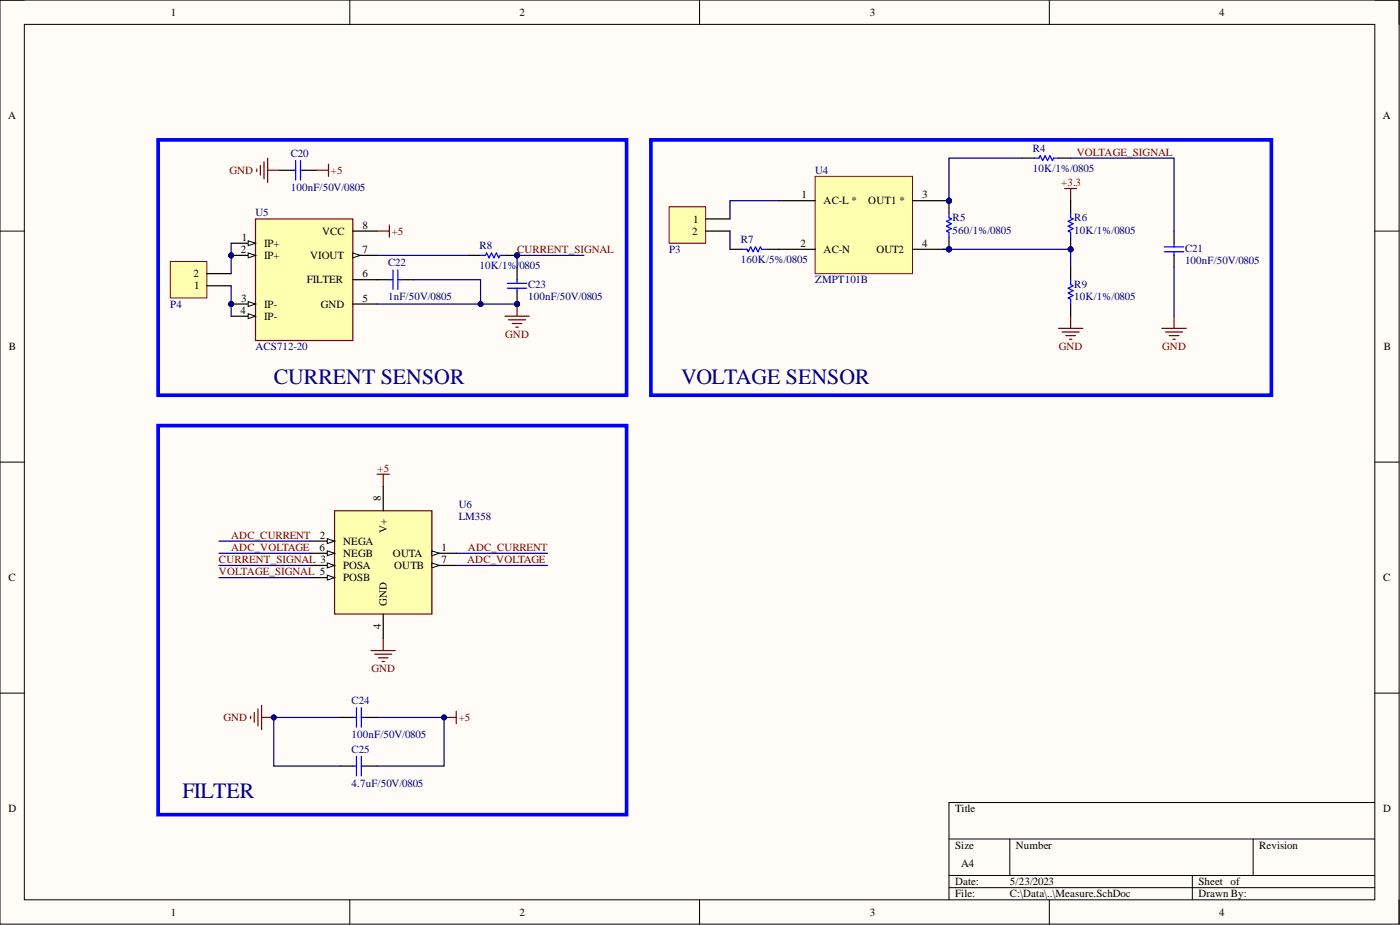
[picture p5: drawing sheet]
<svg xmlns="http://www.w3.org/2000/svg" width="292mm" height="193mm" viewBox="0 0 292 193" stroke-linecap="round" stroke-linejoin="round" font-family="sans-serif">
<defs><g id="words">
<g font-size="4.6" fill="#000080">
<text x="57.1" y="80.2">CURRENT SENSOR</text>
<text x="142.2" y="80.2">VOLTAGE SENSOR</text>
<text x="38.1" y="166.4">FILTER</text>
</g>
<g font-size="2.3">
<text x="35.6" y="3.3">1</text>
<text x="108.4" y="3.3">2</text>
<text x="181.5" y="3.3">3</text>
<text x="254.3" y="3.3">4</text>
<text x="1.7" y="24.9">A</text>
<text x="288.5" y="24.9">A</text>
<text x="167.2" y="41.4">1</text>
<text x="192.4" y="41.4">3</text>
<text x="75.6" y="47.7">8</text>
<text x="144.6" y="46.4">1</text>
<text x="171.9" y="42.6">AC-L *</text>
<text x="181.2" y="42.6">OUT1 *</text>
<text x="50.3" y="52.8">2</text>
<text x="50.4" y="50.2">1</text>
<text x="55.1" y="51.5">IP+</text>
<text x="67.2" y="49">VCC</text>
<text x="75.6" y="52.8">7</text>
<text x="144.4" y="49">2</text>
<text x="167" y="51.5">2</text>
<text x="171.9" y="52.8">AC-N</text>
<text x="182.9" y="52.8">OUT2</text>
<text x="192.4" y="51.5">4</text>
<text x="40.4" y="57.8">2</text>
<text x="55.1" y="54">IP+</text>
<text x="64.1" y="59.1">FILTER</text>
<text x="64.7" y="54">VIOUT</text>
<text x="75.6" y="57.8">6</text>
<text x="40.5" y="60.4">1</text>
<text x="50.2" y="65.5">4</text>
<text x="50.3" y="62.9">3</text>
<text x="55.1" y="64.2">IP-</text>
<text x="66.9" y="64.2">GND</text>
<text x="75.6" y="62.9">5</text>
<text x="55.1" y="66.7">IP-</text>
<text x="1.9" y="73.1">B</text>
<text x="288.7" y="73.1">B</text>
<text x="79.5" y="104.5" transform="rotate(-90 79.5 104.5)">8</text>
<text x="66.8" y="112.4">2</text>
<text x="71.6" y="113.6">NEGA</text>
<text x="80.7" y="111.2" transform="rotate(-90 80.7 111.2)">V+</text>
<text x="66.7" y="114.9">6</text>
<text x="71.6" y="116.2">NEGB</text>
<text x="71.6" y="118.7">POSA</text>
<text x="82" y="116.2">OUTA</text>
<text x="82.2" y="118.7">OUTB</text>
<text x="92.1" y="114.9">1</text>
<text x="92.1" y="117.5">7</text>
<text x="1.8" y="121.3">C</text>
<text x="71.6" y="121.3">POSB</text>
<text x="288.6" y="121.3">C</text>
<text x="79.5" y="131.2" transform="rotate(-90 79.5 131.2)">4</text>
<text x="80.7" y="126.3" transform="rotate(-90 80.7 126.3)">GND</text>
<text x="1.8" y="169.5">D</text>
<text x="199.3" y="169.5">Title</text>
<text x="288.6" y="169.5">D</text>
<text x="199.3" y="177.1">Size</text>
<text x="212" y="177.1">Number</text>
<text x="262.7" y="177.1">Revision</text>
<text x="199.3" y="184.7">Date:</text>
<text x="200.5" y="180.9">A4</text>
<text x="210.7" y="184.7">5/23/2023</text>
<text x="250" y="184.7">Sheet of</text>
<text x="35.6" y="191">1</text>
<text x="108.4" y="191">2</text>
<text x="181.5" y="191">3</text>
<text x="199.3" y="187.2">File:</text>
<text x="210.7" y="187.2">C:\Data\..\Measure.SchDoc</text>
<text x="250" y="187.2">Drawn By:</text>
<text x="254.3" y="191">4</text>
</g>
<g font-size="2.3" fill="#000080">
<text x="60.7" y="32.7">C20</text>
<text x="215.5" y="35.8">10K/1%/0805</text>
<text x="215.5" y="31.7">R4</text>
<text x="60.7" y="39.8">100nF/50V/0805</text>
<text x="170.1" y="36.3">U4</text>
<text x="53.3" y="45.2">U5</text>
<text x="198.8" y="46.2">R5</text>
<text x="224.1" y="46.2">R6</text>
<text x="100" y="52">R8</text>
<text x="139.6" y="52.8">P3</text>
<text x="154.6" y="50.7">R7</text>
<text x="198.8" y="48.7">560/1%/0805</text>
<text x="224.1" y="48.7">10K/1%/0805</text>
<text x="247.2" y="52.5">C21</text>
<text x="81" y="55.6">C22</text>
<text x="100" y="56.1">10K/1%/</text>
<text x="108.4" y="56.1">0805</text>
<text x="154.6" y="54.8">160K/5%/0805</text>
<text x="170.1" y="59.1">ZMPT101B</text>
<text x="247.2" y="55.1">100nF/50V/0805</text>
<text x="35.5" y="64.2">P4</text>
<text x="81" y="62.7">1nF/50V/0805</text>
<text x="110.2" y="62.7">100nF/50V/0805</text>
<text x="110.2" y="60.1">C23</text>
<text x="224.1" y="62.7">10K/1%/0805</text>
<text x="224.1" y="60.1">R9</text>
<text x="53.3" y="73.1">ACS712-20</text>
<text x="95.7" y="106">U6</text>
<text x="95.7" y="108.6">LM358</text>
<text x="73.4" y="146.9">C24</text>
<text x="73.4" y="154">100nF/50V/0805</text>
<text x="73.4" y="157">C25</text>
<text x="73.4" y="164.1">4.7uF/50V/0805</text>
</g>
<g font-size="2.3" fill="#800000">
<text x="224.7" y="32.5">VOLTAGE_SIGNAL</text>
<text x="47.9" y="36.3">GND</text>
<text x="69" y="36.3">+5</text>
<text x="221.4" y="38.8">+3.3</text>
<text x="81.7" y="49">+5</text>
<text x="107.9" y="52.8">CURRENT_SIGNAL</text>
<text x="105.4" y="70.5">GND</text>
<text x="220.9" y="73.1">GND</text>
<text x="242.5" y="73.1">GND</text>
<text x="78.8" y="98.4">+5</text>
<text x="48.2" y="112.4">ADC_CURRENT</text>
<text x="45.7" y="117.5">CURRENT_SIGNAL 3</text>
<text x="45.7" y="120">VOLTAGE_SIGNAL 5</text>
<text x="48.2" y="114.9">ADC_VOLTAGE</text>
<text x="97.5" y="117.5">ADC_VOLTAGE</text>
<text x="97.6" y="114.9">ADC_CURRENT</text>
<text x="77.5" y="140.3">GND</text>
<text x="46.6" y="150.4">GND</text>
<text x="95.7" y="150.4">+5</text>
</g>
</g></defs>
<path d="M0 0h291.9v192.8h-291.9z" fill-rule="evenodd" fill="#fffcf8"/>
<path d="M0 0h291.9v192.8h-291.9z" fill="none" stroke="#000" stroke-width=".21"/>
<path d="M5.1 5.1h281.7v182.6h-281.7z" fill-rule="evenodd" fill="#fffcf8"/>
<g fill="none" stroke="#000" stroke-width=".21">
<path d="M0 0h5.1M5.1 5.1h281.7v182.6h-281.7zM73 0v5.1M146 0v5.1M218.9 0v5.1M286.8 0h5.1v5.1M0 48.2h5.1M286.8 48.2h5.1M0 96.4h5.1M286.8 96.4h5.1M0 144.6h5.1M286.8 144.6h5.1"/>
<path d="M198 175h88.8M210.7 175v7.6M261.5 175v7.6M286.8 167.4h-88.8v20.3M73 187.7v5.1M146 187.7v5.1M198 182.6h88.8M198 185.2h88.8M218.9 187.7v5.1M248.8 182.6v5.1M291.9 187.7v5.1"/>
</g>
<path d="M222.1 39.3h2.6M223.4 39.3v2.6M220.8 68.5h5.1M221.6 69.3h3.6M222.4 70h2M223.1 70.8h.5M223.4 66v2.5" fill="none" stroke="#800000" stroke-width=".25"/>
<circle cx="198" cy="41.9" r=".51" fill="#000080"/>
<circle cx="198" cy="41.9" r=".51" fill="none" stroke="#000080" stroke-width=".21"/>
<circle cx="198" cy="52" r=".51" fill="#000080"/>
<circle cx="198" cy="52" r=".51" fill="none" stroke="#000080" stroke-width=".21"/>
<path d="M170.1 36.8h20.3v20.3h-20.3z" fill-rule="evenodd" fill="#ffffb0"/>
<path d="M170.1 36.8h20.3v20.3h-20.3z" fill="none" stroke="#800000" stroke-width=".21"/>
<path d="M162.5 41.9h7.6M162.5 52h7.6M190.4 41.9h7.6" fill="none" stroke="#000" stroke-width=".25"/>
<circle cx="198" cy="41.9" r=".51" fill="#000080"/>
<circle cx="198" cy="41.9" r=".51" fill="none" stroke="#000080" stroke-width=".21"/>
<path d="M190.4 52h7.6" fill="none" stroke="#000" stroke-width=".25"/>
<circle cx="198" cy="52" r=".51" fill="#000080"/>
<circle cx="198" cy="52" r=".51" fill="none" stroke="#000080" stroke-width=".21"/>
<path d="M78.7 98.9h2.5M80 98.9v2.6M92.7 149.7h2.5M95.2 148.4v2.5" fill="none" stroke="#800000" stroke-width=".25"/>
<circle cx="92.7" cy="149.7" r=".51" fill="#000080"/>
<circle cx="92.7" cy="149.7" r=".51" fill="none" stroke="#000080" stroke-width=".21"/>
<path d="M242.4 68.5h5.1M243.2 69.3h3.5M243.9 70h2.1M244.7 70.8h.5M245 66v2.5" fill="none" stroke="#800000" stroke-width=".25"/>
<circle cx="198" cy="52" r=".51" fill="#000080"/>
<circle cx="198" cy="52" r=".51" fill="none" stroke="#000080" stroke-width=".21"/>
<circle cx="198" cy="41.9" r=".51" fill="#000080"/>
<circle cx="198" cy="41.9" r=".51" fill="none" stroke="#000080" stroke-width=".21"/>
<path d="M198 49.5v2.5" fill="none" stroke="#000" stroke-width=".25"/>
<circle cx="198" cy="52" r=".51" fill="#000080"/>
<circle cx="198" cy="52" r=".51" fill="none" stroke="#000080" stroke-width=".21"/>
<path d="M198 41.9v2.5" fill="none" stroke="#000" stroke-width=".25"/>
<circle cx="198" cy="41.9" r=".51" fill="#000080"/>
<circle cx="198" cy="41.9" r=".51" fill="none" stroke="#000080" stroke-width=".21"/>
<path d="M198 44.4v1l.5 .3-1 .5 1 .5-1 .5 1 .5-1 .5 .5 .3v1M223.4 58.4v1l.5 .2-1 .5 1 .5-1 .5 1 .6-1 .5 .5 .2v1" fill="none" stroke="#00f" stroke-width=".25"/>
<path d="M223.4 55.8v2.6M223.4 63.4v2.6" fill="none" stroke="#000" stroke-width=".25"/>
<circle cx="223.4" cy="52" r=".51" fill="#000080"/>
<circle cx="223.4" cy="52" r=".51" fill="none" stroke="#000080" stroke-width=".21"/>
<path d="M223.4 41.9v2.5M223.4 49.5v2.5" fill="none" stroke="#000" stroke-width=".25"/>
<circle cx="223.4" cy="52" r=".51" fill="#000080"/>
<circle cx="223.4" cy="52" r=".51" fill="none" stroke="#000080" stroke-width=".21"/>
<g fill="none" stroke="#00f" stroke-width=".25">
<path d="M215.8 33h1l.2-.5 .5 1 .6-1 .5 1 .5-1 .5 1 .2-.5h1M223.4 44.4v1l.5 .3-1 .5 1 .5-1 .5 1 .5-1 .5 .5 .3v1M242.9 51.5h4.1M242.9 52.5h4.1M245 50.7v.8M245 52.5v.8M73.6 149.7h.8M73.6 159.8h.8M74.4 147.6v4.1M74.4 157.8v4M75.4 147.6v4.1M75.4 157.8v4"/>
<path d="M75.4 149.7h.8M75.4 159.8h.8"/>
</g>
<path d="M213.2 33h2.6M220.8 33h2.6M245 48.2v2.5M245 53.3v2.5M71.1 149.7h2.5M71.1 159.8h2.5M76.2 149.7h2.5M76.2 159.8h2.5" fill="none" stroke="#000" stroke-width=".25"/>
<path d="M33 29.2h97.7v53.3h-97.7zM135.8 29.2h129.5v53.3h-129.5zM33 88.8h97.7v81.2h-97.7z" fill="none" stroke="#00f" stroke-width=".76"/>
<circle cx="48.2" cy="53.3" r=".51" fill="#000080"/>
<circle cx="48.2" cy="53.3" r=".51" fill="none" stroke="#000080" stroke-width=".21"/>
<circle cx="48.2" cy="63.4" r=".51" fill="#000080"/>
<circle cx="48.2" cy="63.4" r=".51" fill="none" stroke="#000080" stroke-width=".21"/>
<path d="M53.3 45.7h20.3v25.3h-20.3z" fill-rule="evenodd" fill="#ffffb0"/>
<path d="M53.3 45.7h20.3v25.3h-20.3z" fill="none" stroke="#800000" stroke-width=".25"/>
<path d="M48.2 50.7h5.1" fill="none" stroke="#000" stroke-width=".25"/>
<path d="M51.8 50.2l1.5 .5-1.5 .6z" fill="#f8fcff"/>
<path d="M51.8 50.2l1.5 .5-1.5 .6z" fill="none" stroke="#000" stroke-width=".21"/>
<path d="M48.2 53.3h5.1" fill="none" stroke="#000" stroke-width=".25"/>
<path d="M51.8 52.8l1.5 .5-1.5 .5z" fill="#f8fcff"/>
<path d="M51.8 52.8l1.5 .5-1.5 .5z" fill="none" stroke="#000" stroke-width=".21"/>
<circle cx="48.2" cy="53.3" r=".51" fill="#000080"/>
<circle cx="48.2" cy="53.3" r=".51" fill="none" stroke="#000080" stroke-width=".21"/>
<path d="M48.2 63.4h5.1" fill="none" stroke="#000" stroke-width=".25"/>
<path d="M51.8 62.9l1.5 .5-1.5 .5z" fill="#f8fcff"/>
<path d="M51.8 62.9l1.5 .5-1.5 .5z" fill="none" stroke="#000" stroke-width=".21"/>
<circle cx="48.2" cy="63.4" r=".51" fill="#000080"/>
<circle cx="48.2" cy="63.4" r=".51" fill="none" stroke="#000080" stroke-width=".21"/>
<path d="M48.2 66h5.1" fill="none" stroke="#000" stroke-width=".25"/>
<path d="M51.8 65.5l1.5 .5-1.5 .5z" fill="#f8fcff"/>
<path d="M51.8 65.5l1.5 .5-1.5 .5z" fill="none" stroke="#000" stroke-width=".21"/>
<path d="M73.6 48.2h5.1M73.6 53.3h5.1" fill="none" stroke="#000" stroke-width=".25"/>
<path d="M73.6 52.8l1.5 .5-1.5 .5z" fill="#f8fcff"/>
<path d="M73.6 52.8l1.5 .5-1.5 .5z" fill="none" stroke="#000" stroke-width=".21"/>
<path d="M73.6 58.4h5.1M73.6 63.4h5.1" fill="none" stroke="#000" stroke-width=".25"/>
<path d="M35.5 54.5h7.7v7.7h-7.7z" fill-rule="evenodd" fill="#ffffb0"/>
<path d="M35.5 54.5h7.7v7.7h-7.7z" fill="none" stroke="#800000" stroke-width=".21"/>
<path d="M58.4 35.5h2.5M63.5 35.5h2.5M43.2 59.6h5M43.2 57.1h5M78.7 58.4h2.5M83.8 58.4h2.5" fill="none" stroke="#000" stroke-width=".25"/>
<path d="M60.9 35.5h.8M61.7 33.5v4.1M62.7 33.5v4.1M62.7 35.5h.8M81.2 58.4h.8M82 56.3v4.1M83 56.3v4.1M83 58.4h.8" fill="none" stroke="#00f" stroke-width=".25"/>
<path d="M53.6 35.3v.5M54.3 34.5v2M55.1 33.7v3.6M55.8 35.5h2.6M55.8 33v5.1M66 35.5h2.5M68.5 34.3v2.5M78.7 48.2h2.5M81.2 46.9v2.6" fill="none" stroke="#800000" stroke-width=".25"/>
<circle cx="107.9" cy="53.3" r=".51" fill="#000080"/>
<circle cx="107.9" cy="53.3" r=".51" fill="none" stroke="#000080" stroke-width=".21"/>
<path d="M97.7 53.3h2.6M105.3 53.3h2.6" fill="none" stroke="#000" stroke-width=".25"/>
<circle cx="107.9" cy="53.3" r=".51" fill="#000080"/>
<circle cx="107.9" cy="53.3" r=".51" fill="none" stroke="#000080" stroke-width=".21"/>
<path d="M100.3 53.3h1l.2-.5 .5 1 .6-1 .5 1 .5-1 .5 1 .2-.5h1" fill="none" stroke="#00f" stroke-width=".25"/>
<path d="M105.3 66h5.1M106.1 66.7h3.6M106.9 67.5h2M107.6 68.2h.5M107.9 63.4v2.6" fill="none" stroke="#800000" stroke-width=".25"/>
<circle cx="107.9" cy="63.4" r=".51" fill="#000080"/>
<circle cx="107.9" cy="63.4" r=".51" fill="none" stroke="#000080" stroke-width=".21"/>
<circle cx="107.9" cy="53.3" r=".51" fill="#000080"/>
<circle cx="107.9" cy="53.3" r=".51" fill="none" stroke="#000080" stroke-width=".21"/>
<circle cx="107.9" cy="63.4" r=".51" fill="#000080"/>
<circle cx="107.9" cy="63.4" r=".51" fill="none" stroke="#000080" stroke-width=".21"/>
<path d="M107.9 60.9v2.5" fill="none" stroke="#000" stroke-width=".25"/>
<circle cx="107.9" cy="63.4" r=".51" fill="#000080"/>
<circle cx="107.9" cy="63.4" r=".51" fill="none" stroke="#000080" stroke-width=".21"/>
<path d="M107.9 55.8v2.6" fill="none" stroke="#000" stroke-width=".25"/>
<path d="M105.9 59.1h4M107.9 58.4v.7M105.9 60.1h4M107.9 60.1v.8" fill="none" stroke="#00f" stroke-width=".25"/>
<path d="M77.4 135.7h5.1M78.2 136.5h3.5M78.9 137.2h2.1M79.7 138h.5M80 133.2v2.5M52.3 149.4v.5M53.1 148.7v2M53.8 147.9v3.5M54.6 147.1v5.1M54.6 149.7h2.5" fill="none" stroke="#800000" stroke-width=".25"/>
<circle cx="57.1" cy="149.7" r=".51" fill="#000080"/>
<circle cx="57.1" cy="149.7" r=".51" fill="none" stroke="#000080" stroke-width=".21"/>
<path d="M69.8 106.5h20.3v21.6h-20.3z" fill-rule="evenodd" fill="#ffffb0"/>
<path d="M69.8 106.5h20.3v21.6h-20.3z" fill="none" stroke="#800000" stroke-width=".25"/>
<path d="M64.7 112.9h5.1" fill="none" stroke="#000" stroke-width=".25"/>
<path d="M68.3 112.4l1.5 .5-1.5 .5z" fill="#f8fcff"/>
<path d="M68.3 112.4l1.5 .5-1.5 .5z" fill="none" stroke="#000" stroke-width=".21"/>
<path d="M64.7 115.4h5.1" fill="none" stroke="#000" stroke-width=".25"/>
<path d="M68.3 114.9l1.5 .5-1.5 .5z" fill="#f8fcff"/>
<path d="M68.3 114.9l1.5 .5-1.5 .5z" fill="none" stroke="#000" stroke-width=".21"/>
<path d="M64.7 118h5.1" fill="none" stroke="#000" stroke-width=".25"/>
<path d="M68.3 117.5l1.5 .5-1.5 .5z" fill="#f8fcff"/>
<path d="M68.3 117.5l1.5 .5-1.5 .5z" fill="none" stroke="#000" stroke-width=".21"/>
<path d="M64.7 120.5h5.1" fill="none" stroke="#000" stroke-width=".25"/>
<path d="M68.3 120l1.5 .5-1.5 .5z" fill="#f8fcff"/>
<path d="M68.3 120l1.5 .5-1.5 .5z" fill="none" stroke="#000" stroke-width=".21"/>
<path d="M80 101.5v5M90.1 115.4h5.1" fill="none" stroke="#000" stroke-width=".25"/>
<path d="M90.1 114.9l1.5 .5-1.5 .5z" fill="#f8fcff"/>
<path d="M90.1 114.9l1.5 .5-1.5 .5z" fill="none" stroke="#000" stroke-width=".21"/>
<path d="M90.1 118h5.1" fill="none" stroke="#000" stroke-width=".25"/>
<path d="M90.1 117.5l1.5 .5-1.5 .5z" fill="#f8fcff"/>
<path d="M90.1 117.5l1.5 .5-1.5 .5z" fill="none" stroke="#000" stroke-width=".21"/>
<path d="M80 128.1v5.1" fill="none" stroke="#000" stroke-width=".25"/>
<path d="M213.2 33h-15.2v8.9" fill="none" stroke="#000080" stroke-width=".25"/>
<circle cx="198" cy="41.9" r=".51" fill="#000080"/>
<circle cx="198" cy="41.9" r=".51" fill="none" stroke="#000080" stroke-width=".21"/>
<path d="M223.4 33h21.6v15.2M196.7 52h26.7v3.8M245 55.8v10.2" fill="none" stroke="#000080" stroke-width=".25"/>
<circle cx="198" cy="52" r=".51" fill="#000080"/>
<circle cx="198" cy="52" r=".51" fill="none" stroke="#000080" stroke-width=".21"/>
<circle cx="223.4" cy="52" r=".51" fill="#000080"/>
<circle cx="223.4" cy="52" r=".51" fill="none" stroke="#000080" stroke-width=".21"/>
<path d="M78.7 149.7h14v10.1h-14" fill="none" stroke="#000080" stroke-width=".25"/>
<circle cx="92.7" cy="149.7" r=".51" fill="#000080"/>
<circle cx="92.7" cy="149.7" r=".51" fill="none" stroke="#000080" stroke-width=".21"/>
<path d="M71.1 149.7h-14v10.1h14" fill="none" stroke="#000080" stroke-width=".25"/>
<circle cx="57.1" cy="149.7" r=".51" fill="#000080"/>
<circle cx="57.1" cy="149.7" r=".51" fill="none" stroke="#000080" stroke-width=".21"/>
<path d="M48.2 50.7v6.4M78.7 53.3h19" fill="none" stroke="#000080" stroke-width=".25"/>
<circle cx="48.2" cy="53.3" r=".51" fill="#000080"/>
<circle cx="48.2" cy="53.3" r=".51" fill="none" stroke="#000080" stroke-width=".21"/>
<path d="M48.2 59.6v6.4" fill="none" stroke="#000080" stroke-width=".25"/>
<circle cx="48.2" cy="63.4" r=".51" fill="#000080"/>
<circle cx="48.2" cy="63.4" r=".51" fill="none" stroke="#000080" stroke-width=".21"/>
<path d="M107.9 53.3h13.9" fill="none" stroke="#000080" stroke-width=".25"/>
<circle cx="107.9" cy="53.3" r=".51" fill="#000080"/>
<circle cx="107.9" cy="53.3" r=".51" fill="none" stroke="#000080" stroke-width=".21"/>
<path d="M78.7 63.4h21.6" fill="none" stroke="#000080" stroke-width=".25"/>
<circle cx="100.3" cy="63.4" r=".51" fill="#000080"/>
<circle cx="100.3" cy="63.4" r=".51" fill="none" stroke="#000080" stroke-width=".21"/>
<path d="M107.9 53.3v2.5" fill="none" stroke="#000080" stroke-width=".25"/>
<circle cx="107.9" cy="53.3" r=".51" fill="#000080"/>
<circle cx="107.9" cy="53.3" r=".51" fill="none" stroke="#000080" stroke-width=".21"/>
<path d="M86.3 58.4h14v5h7.6" fill="none" stroke="#000080" stroke-width=".25"/>
<circle cx="100.3" cy="63.4" r=".51" fill="#000080"/>
<circle cx="100.3" cy="63.4" r=".51" fill="none" stroke="#000080" stroke-width=".21"/>
<circle cx="107.9" cy="63.4" r=".51" fill="#000080"/>
<circle cx="107.9" cy="63.4" r=".51" fill="none" stroke="#000080" stroke-width=".21"/>
<path d="M152.3 48.2v3.8M162.5 41.9h-10.2v3.8M45.7 115.4h19M45.7 118h19M45.7 112.9h19M95.2 115.4h19M95.2 118h19M45.7 120.5h19" fill="none" stroke="#000080" stroke-width=".25"/>
<path d="M152.3 52h2.5M159.9 52h2.6" fill="none" stroke="#000" stroke-width=".25"/>
<path d="M154.8 52h1.1l.2 .5 .5-1 .5 1 .5-1 .5 1 .6-1 .2 .5h1" fill="none" stroke="#00f" stroke-width=".25"/>
<path d="M139.6 43.1h7.6v7.6h-7.6z" fill-rule="evenodd" fill="#ffffb0"/>
<path d="M139.6 43.1h7.6v7.6h-7.6z" fill="none" stroke="#800000" stroke-width=".21"/>
<path d="M147.2 45.7h5.1M147.2 48.2h5.1" fill="none" stroke="#000" stroke-width=".25"/>
<use href="#words"/>
</svg>
